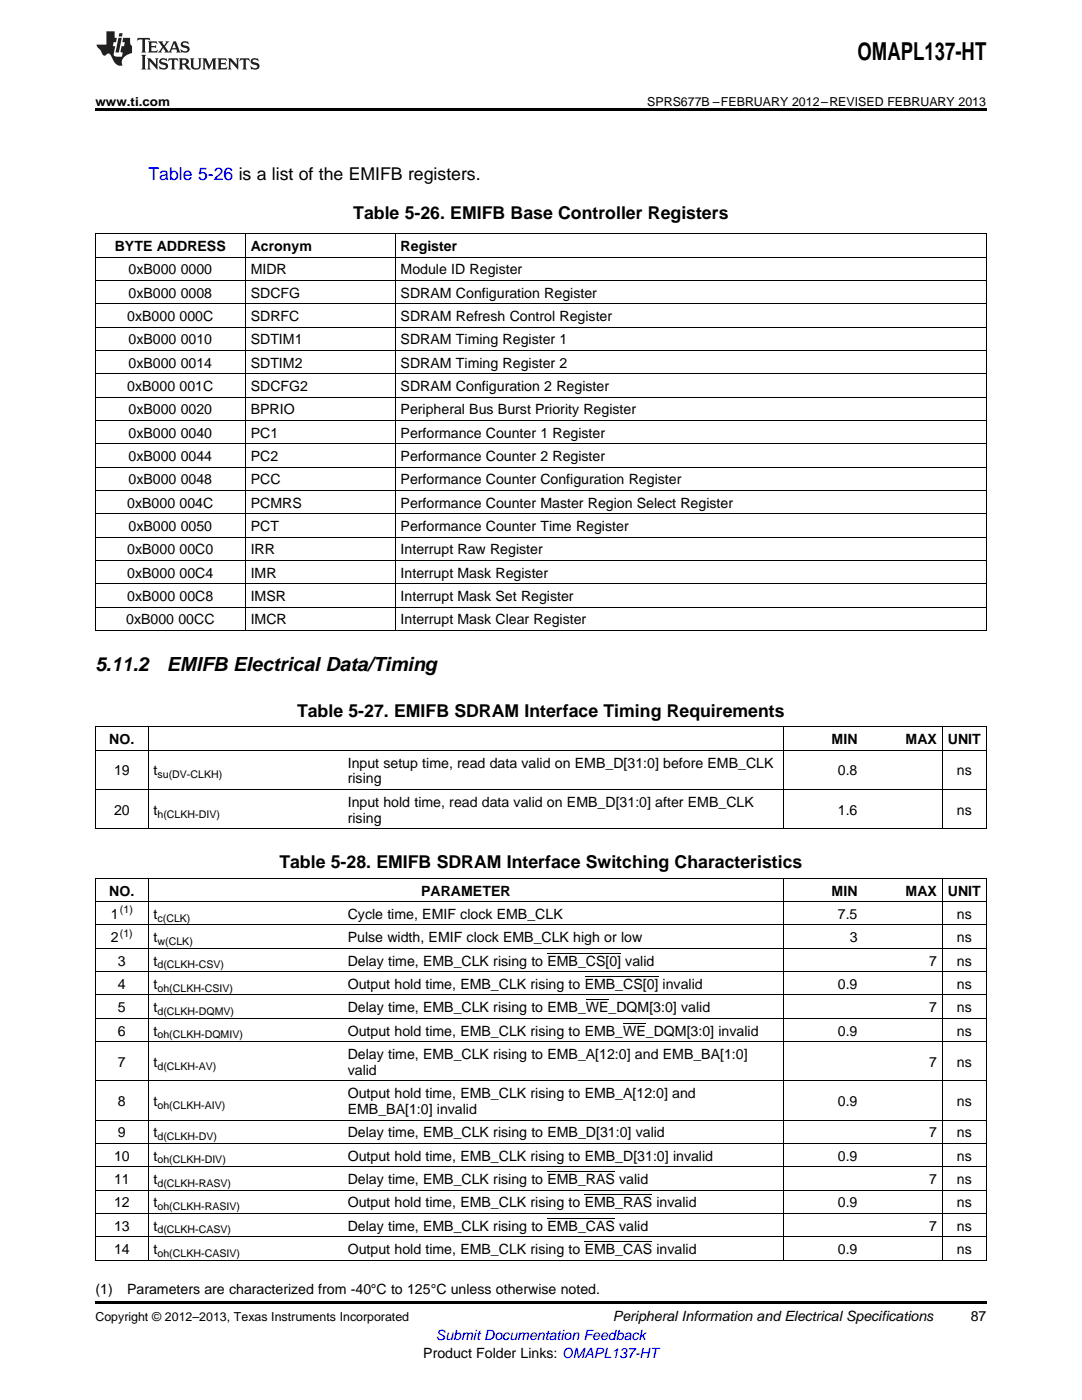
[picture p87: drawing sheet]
<svg xmlns="http://www.w3.org/2000/svg" width="216mm" height="279mm" viewBox="0 0 216 279" stroke-linecap="round" stroke-linejoin="round" font-family="sans-serif">
<defs><g id="words">
<text font-size="4.9" x="171.1" y="12">OMAPL137-HT</text>
<g font-size="3.9">
<text x="19" y="134">5.11.2</text>
<text x="33.3" y="134">EMIFB Electrical Data/Timing</text>
</g>
<text font-size="3.5" fill="#00f" x="29.6" y="36">Table 5-26 is a list of the EMIFB registers.</text>
<g font-size="3.5">
<text x="70.5" y="43.7">Table 5-26. EMIFB Base Controller Registers</text>
<text x="59.3" y="143">Table 5-27. EMIFB SDRAM Interface Timing Requirements</text>
<text x="55.7" y="173.2">Table 5-28. EMIFB SDRAM Interface Switching Characteristics</text>
</g>
<g font-size="2.8">
<text x="22.9" y="50.1">BYTE ADDRESS</text>
<text x="50" y="50.1">Acronym</text>
<text x="79.9" y="50.1">Register</text>
<text x="25.6" y="54.8">0xB000</text>
<text x="25.6" y="59.4">0xB000</text>
<text x="36.1" y="54.8">0000</text>
<text x="36.1" y="59.4">0008</text>
<text x="50" y="54.8">MIDR</text>
<text x="50" y="59.4">SDCFG</text>
<text x="79.9" y="54.8">Module ID Register</text>
<text x="79.9" y="59.4">SDRAM Configuration Register</text>
<text x="25.4" y="64.1">0xB000</text>
<text x="35.8" y="64.1">000C</text>
<text x="50" y="64.1">SDRFC</text>
<text x="79.9" y="64.1">SDRAM Refresh Control Register</text>
<text x="25.6" y="68.7">0xB000</text>
<text x="36.1" y="68.7">0010</text>
<text x="50" y="68.7">SDTIM1</text>
<text x="79.9" y="68.7">SDRAM Timing Register 1</text>
<text x="25.6" y="73.4">0xB000</text>
<text x="36.1" y="73.4">0014</text>
<text x="50" y="73.4">SDTIM2</text>
<text x="79.9" y="73.4">SDRAM Timing Register 2</text>
<text x="25.4" y="78">0xB000</text>
<text x="25.6" y="82.7">0xB000</text>
<text x="35.8" y="78">001C</text>
<text x="36.1" y="82.7">0020</text>
<text x="50" y="78">SDCFG2</text>
<text x="50" y="82.7">BPRIO</text>
<text x="79.9" y="78">SDRAM Configuration 2 Register</text>
<text x="79.9" y="82.7">Peripheral Bus Burst Priority Register</text>
<text x="25.6" y="87.3">0xB000</text>
<text x="36.1" y="87.3">0040</text>
<text x="50" y="87.3">PC1</text>
<text x="79.9" y="87.3">Performance Counter 1 Register</text>
<text x="25.6" y="92">0xB000</text>
<text x="36.1" y="92">0044</text>
<text x="50" y="92">PC2</text>
<text x="79.9" y="92">Performance Counter 2 Register</text>
<text x="25.4" y="101.3">0xB000</text>
<text x="25.6" y="96.7">0xB000</text>
<text x="35.8" y="101.3">004C</text>
<text x="36.1" y="96.7">0048</text>
<text x="50" y="96.7">PCC</text>
<text x="50" y="101.3">PCMRS</text>
<text x="79.9" y="96.7">Performance Counter Configuration Register</text>
<text x="79.9" y="101.3">Performance Counter Master Region Select Register</text>
<text x="25.6" y="106">0xB000</text>
<text x="36.1" y="106">0050</text>
<text x="50" y="106">PCT</text>
<text x="79.9" y="106">Performance Counter Time Register</text>
<text x="25.4" y="110.6">0xB000</text>
<text x="35.8" y="110.6">00C0</text>
<text x="50" y="110.6">IRR</text>
<text x="79.9" y="110.6">Interrupt Raw Register</text>
<text x="25.4" y="115.3">0xB000</text>
<text x="25.4" y="119.9">0xB000</text>
<text x="35.8" y="115.3">00C4</text>
<text x="35.8" y="119.9">00C8</text>
<text x="50" y="115.3">IMR</text>
<text x="50" y="119.9">IMSR</text>
<text x="79.9" y="115.3">Interrupt Mask Register</text>
<text x="79.9" y="119.9">Interrupt Mask Set Register</text>
<text x="25.2" y="124.6">0xB000</text>
<text x="35.6" y="124.6">00CC</text>
<text x="50" y="124.6">IMCR</text>
<text x="79.9" y="124.6">Interrupt Mask Clear Register</text>
<text x="21.8" y="148.5">NO.</text>
<text x="165.9" y="148.5">MIN</text>
<text x="180.7" y="148.5">MAX</text>
<text x="189.1" y="148.5">UNIT</text>
<text x="22.8" y="154.8">19</text>
<text x="30.7" y="154.8">t</text>
<text x="69.4" y="153.2">Input setup time, read data valid on EMB_D[31:0] before EMB_CLK</text>
<text x="167.2" y="154.8">0.8</text>
<text x="190.9" y="154.8">ns</text>
<text x="69.4" y="156.4">rising</text>
<text x="69.4" y="161">Input hold time, read data valid on EMB_D[31:0] after EMB_CLK</text>
<text x="22.8" y="162.6">20</text>
<text x="30.7" y="162.6">t</text>
<text x="69.4" y="164.2">rising</text>
<text x="167.2" y="162.6">1.6</text>
<text x="190.9" y="162.6">ns</text>
<text x="21.8" y="178.7">NO.</text>
<text x="84" y="178.7">PARAMETER</text>
<text x="165.9" y="178.7">MIN</text>
<text x="180.7" y="178.7">MAX</text>
<text x="189.1" y="178.7">UNIT</text>
<text x="22.1" y="183.4">1</text>
<text x="30.7" y="183.4">t</text>
<text x="69.4" y="183.4">Cycle time, EMIF clock EMB_CLK</text>
<text x="167.2" y="183.4">7.5</text>
<text x="190.9" y="183.4">ns</text>
<text x="22.1" y="188">2</text>
<text x="30.7" y="188">t</text>
<text x="69.4" y="188">Pulse width, EMIF clock EMB_CLK high or low</text>
<text x="169.5" y="188">3</text>
<text x="190.9" y="188">ns</text>
<text x="23.5" y="192.7">3</text>
<text x="23.5" y="197.3">4</text>
<text x="30.7" y="192.7">t</text>
<text x="30.7" y="197.3">t</text>
<text x="69.4" y="192.7">Delay time, EMB_CLK rising to EMB_CS[0] valid</text>
<text x="69.4" y="197.3">Output hold time, EMB_CLK rising to EMB_CS[0] invalid</text>
<text x="167.2" y="197.3">0.9</text>
<text x="185.4" y="192.7">7</text>
<text x="190.9" y="192.7">ns</text>
<text x="190.9" y="197.3">ns</text>
<text x="23.5" y="202">5</text>
<text x="30.7" y="202">t</text>
<text x="69.4" y="202">Delay time, EMB_CLK rising to EMB_WE_DQM[3:0] valid</text>
<text x="185.4" y="202">7</text>
<text x="190.9" y="202">ns</text>
<text x="23.5" y="206.7">6</text>
<text x="30.7" y="206.7">t</text>
<text x="69.4" y="206.7">Output hold time, EMB_CLK rising to EMB_WE_DQM[3:0] invalid</text>
<text x="167.2" y="206.7">0.9</text>
<text x="190.9" y="206.7">ns</text>
<text x="23.5" y="212.9">7</text>
<text x="30.7" y="212.9">t</text>
<text x="69.4" y="211.3">Delay time, EMB_CLK rising to EMB_A[12:0] and EMB_BA[1:0]</text>
<text x="69.4" y="214.5">valid</text>
<text x="185.4" y="212.9">7</text>
<text x="190.9" y="212.9">ns</text>
<text x="23.5" y="220.7">8</text>
<text x="30.7" y="220.7">t</text>
<text x="69.4" y="219.1">Output hold time, EMB_CLK rising to EMB_A[12:0] and</text>
<text x="167.2" y="220.7">0.9</text>
<text x="190.9" y="220.7">ns</text>
<text x="23.5" y="227">9</text>
<text x="30.7" y="227">t</text>
<text x="69.4" y="222.3">EMB_BA[1:0] invalid</text>
<text x="69.4" y="227">Delay time, EMB_CLK rising to EMB_D[31:0] valid</text>
<text x="185.4" y="227">7</text>
<text x="190.9" y="227">ns</text>
<text x="22.8" y="231.6">10</text>
<text x="30.7" y="231.6">t</text>
<text x="69.4" y="231.6">Output hold time, EMB_CLK rising to EMB_D[31:0] invalid</text>
<text x="167.2" y="231.6">0.9</text>
<text x="190.9" y="231.6">ns</text>
<text x="22.8" y="236.3">11</text>
<text x="30.7" y="236.3">t</text>
<text x="69.4" y="236.3">Delay time, EMB_CLK rising to EMB_RAS valid</text>
<text x="185.4" y="236.3">7</text>
<text x="190.9" y="236.3">ns</text>
<text x="22.8" y="240.9">12</text>
<text x="22.8" y="245.6">13</text>
<text x="30.7" y="240.9">t</text>
<text x="30.7" y="245.6">t</text>
<text x="69.4" y="240.9">Output hold time, EMB_CLK rising to EMB_RAS invalid</text>
<text x="69.4" y="245.6">Delay time, EMB_CLK rising to EMB_CAS valid</text>
<text x="167.2" y="240.9">0.9</text>
<text x="185.4" y="245.6">7</text>
<text x="190.9" y="240.9">ns</text>
<text x="190.9" y="245.6">ns</text>
<text x="22.8" y="250.3">14</text>
<text x="30.7" y="250.3">t</text>
<text x="69.4" y="250.3">Output hold time, EMB_CLK rising to EMB_CAS invalid</text>
<text x="167.2" y="250.3">0.9</text>
<text x="190.9" y="250.3">ns</text>
<text x="19" y="258.2">(1)</text>
<text x="25.4" y="258.2">Parameters are characterized from -40°C to 125°C unless otherwise noted.</text>
<text x="122.3" y="263.6">Peripheral Information and Electrical Specifications</text>
<text x="193.7" y="263.6">87</text>
<text x="84.5" y="270.9">Product Folder Links: OMAPL137-HT</text>
</g>
<text font-size="2.8" fill="#00f" x="87" y="267.4">Submit Documentation Feedback</text>
<g font-size="2.5">
<text x="19" y="21.1">www.ti.com</text>
<text x="129.2" y="21.1">SPRS677B –FEBRUARY 2012–REVISED FEBRUARY 2013</text>
<text x="19" y="263.6">Copyright © 2012–2013, Texas Instruments Incorporated</text>
</g>
<g font-size="2.1">
<text x="31.4" y="155.3">su(DV-CLKH)</text>
<text x="31.4" y="163.2">h(CLKH-DIV)</text>
<text x="23.9" y="182.2">(1)</text>
<text x="31.4" y="183.9">c(CLK)</text>
<text x="23.9" y="186.9">(1)</text>
<text x="31.4" y="188.6">w(CLK)</text>
<text x="31.4" y="193.3">d(CLKH-CSV)</text>
<text x="31.4" y="197.9">oh(CLKH-CSIV)</text>
<text x="31.4" y="202.6">d(CLKH-DQMV)</text>
<text x="31.4" y="207.2">oh(CLKH-DQMIV)</text>
<text x="31.4" y="213.5">d(CLKH-AV)</text>
<text x="31.4" y="221.3">oh(CLKH-AIV)</text>
<text x="31.4" y="227.5">d(CLKH-DV)</text>
<text x="31.4" y="232.2">oh(CLKH-DIV)</text>
<text x="31.4" y="236.9">d(CLKH-RASV)</text>
<text x="31.4" y="241.5">oh(CLKH-RASIV)</text>
<text x="31.4" y="246.2">d(CLKH-CASV)</text>
<text x="31.4" y="250.8">oh(CLKH-CASIV)</text>
</g>
</g></defs>
<path d="M19 21.6h177.8v.6h-177.8zM19 259.7h177.8v.5h-177.8z" fill="#000"/>
<g fill="none" stroke="#000" stroke-width=".2">
<path d="M19 56h177.8M19 51.3h177.8M19 46.7h177.8M19.1 46.7v79.2M48.9 46.7v79.2M78.8 46.7v79.2M196.8 46.7v79.2M19 79.3h177.8M19 74.6h177.8M19 69.9h177.8M19 65.3h177.8M19 60.6h177.8"/>
<path d="M19 97.9h177.8M19 93.2h177.8M19 88.6h177.8M19 83.9h177.8M19 116.5h177.8M19 111.8h177.8M19 107.2h177.8M19 102.5h177.8M19 125.8h177.8M19 121.2h177.8M19 157.6h177.8M19 149.7h177.8"/>
<path d="M19 145.1h177.8M19.1 145.1v20.4M29.5 145.1v20.4M156.3 145.1v20.4M188 145.1v20.4M196.8 145.1v20.4M19 179.9h177.8M19 175.3h177.8M19 165.4h177.8M19.1 175.3v76.2M29.5 175.3v76.2M156.3 175.3v76.2"/>
<path d="M188 175.3v76.2M196.8 175.3v76.2M19 198.6h177.8M19 193.9h177.8M19 189.2h177.8M19 184.6h177.8M19 215.7h177.8M19 207.9h177.8M19 203.2h177.8M19 237.5h177.8M19 232.9h177.8M19 228.2h177.8"/>
<path d="M19 223.5h177.8M19 251.5h177.8M19 246.8h177.8M19 242.2h177.8"/>
</g>
<g fill="#231f20">
<path d="M27.5 7.6l-.1 .5 .4-.2h.6v.1v2.1l-.2 .4h1l-.3-.4v-2.1l.1-.1h.5l.5 .2-.2-.5zM29.5 8.3l.2 .3v1.5l-.2 .4h1.8l.2-.6a1.04 1.04 0 0 1-1.3 .2v-.7h.6l.3 .2v-.6l-.3 .2h-.6v-.6l.8-.1 .4 .3-.2-.5zM31.5 8.3l.9 1.1-.9 1.1h.8l-.2-.2 .5-.7 .4 .7-.2 .2h1.5l-.1-.2 .1-.4h.9l.1 .4-.2 .2h1l-.3-.3-.7-1.9h-.5l-.9 2-.8-1 .9-1h-.8l.1 .3-.3 .5-.4-.6 .2-.2zM34.7 8.6l.4 1h-.7zM36.3 8.4a.63 .63 0 0 0-.2 .7 .63 .63 0 0 0 .6 .4l.6 .2 .1 .2a.75 .75 0 0 1-.7 .4 .75 .75 0 0 1-.6-.5l.1 .7 .1-.1a1.11 1.11 0 0 0 1.5-.6 1.13 1.13 0 0 0-1.2-.8l-.1-.4a1.04 1.04 0 0 1 1.2 .2l-.2-.5-.1 .1-.5-.2zM28.2 10.9l.2 .4v2.2l-.2 .4h1l-.3-.4v-2.2l.3-.4zM29.3 11.6l.3 .4v1.5l-.3 .4h.8l-.2-.4v-1.3l1.5 1.7v-1.9l.2-.4h-.7l.2 .4v.9l-1.1-1.3zM32 11.8a.62 .62 0 0 0-.2 .7 .62 .62 0 0 0 .6 .4l.6 .1 .1 .3a.76 .76 0 0 1-.7 .3 .76 .76 0 0 1-.6-.4l.1 .7 .1-.1a1.11 1.11 0 0 0 1.5-.6 1.13 1.13 0 0 0-1.2-.8l-.1-.4a1.04 1.04 0 0 1 1.2 .2l-.2-.6-.1 .1-.5-.1zM33.7 11.6l-.2 .6a.61 .61 0 0 1 .8-.3v1.6l-.2 .4h.9l-.2-.4v-1.6a.63 .63 0 0 1 .8 .3l-.2-.6zM35.6 11.6l.3 .4v1.5l-.3 .4h1l-.2-.2v-.8l.5 .2a.76 .76 0 0 0 1.2 .7l-1-1a.58 .58 0 0 0 .6-.5 .58 .58 0 0 0-.5-.6zM36.4 11.9h.1a.45 .45 0 0 1 .5 .1 .45 .45 0 0 1 .1 .5l-.7 .2zM37.9 11.6l.2 .2a2.17 2.17 0 0 0 .3 1.9 .99 .99 0 0 0 1.6-.6v-1.1l.2-.4h-.7l.2 .2a1.92 1.92 0 0 1-.2 1.8 .6 .6 0 0 1-.9-.5v-1.1l.2-.4zM40.4 11.6l.2 .4v1.5l-.2 .4h.7l-.2-.4v-1.4l.8 1.8 .8-1.8v1.4l-.2 .4h.9l-.2-.4v-1.5l.2-.4h-.8l-.6 1.5-.6-1.5zM43.4 11.6l.2 .4v1.5l-.2 .4h1.8l.2-.6a1.04 1.04 0 0 1-1.3 .1v-.6h.5l.4 .2v-.6l-.4 .2h-.5v-.7h.8l.3 .3-.1-.6zM45.5 11.6l.2 .4v1.5l-.2 .4h.7l-.2-.4v-1.3l1.5 1.7v-1.9l.2-.4h-.7l.2 .4v.9l-1.1-1.3zM47.9 11.6l-.1 .6a.61 .61 0 0 1 .8-.3v1.6l-.3 .4h1l-.3-.4 .1-1.6a.63 .63 0 0 1 .7 .3l-.1-.6zM50.2 11.8a.62 .62 0 0 0-.2 .7 .62 .62 0 0 0 .6 .4l.6 .1 .2 .3a.76 .76 0 0 1-.8 .3 .76 .76 0 0 1-.6-.4l.1 .7 .2-.1a1.11 1.11 0 0 0 1.5-.6 1.13 1.13 0 0 0-1.3-.8l-.1-.4a1.04 1.04 0 0 1 1.2 .2l-.1-.6-.2 .1-.5-.1z"/>
<path d="M21.2 6.3v2.6h-1.9l.1 .4 .7 .9a.91 .91 0 0 0 1 .8 .56 .56 0 0 1 .5-.3 .56 .56 0 0 1 .5 .3l.4 .8a1.53 1.53 0 0 0 1.9 1.2 1.54 1.54 0 0 1 1-2.1l.9-.3v-1.4a1.52 1.52 0 0 1-.3-1.6h-1.4l-.2 .8h.5l-.2 .8h-.4l-.2 1v.2l.4 .1-.2 .8a1.93 1.93 0 0 1-1.6-.3l.3-1.8h-.5l.2-.8h.4l.2-.8h-.4v-1.3zM23.6 7.6l-.6 2.9h.7l.6-2.9zM23.8 6.6l-.1 .7h.6l.2-.7z"/>
</g>
<path d="M109.2 190.2h14.7M116.7 194.9h14.7M116.9 199.5h4.5M124.3 204.2h4.5M109.2 233.8h13.5M116.7 238.5h13.4M109.2 243.1h13.5M116.7 247.8h13.4" fill="none" stroke="#000" stroke-width=".2"/>
<use href="#words"/>
</svg>
